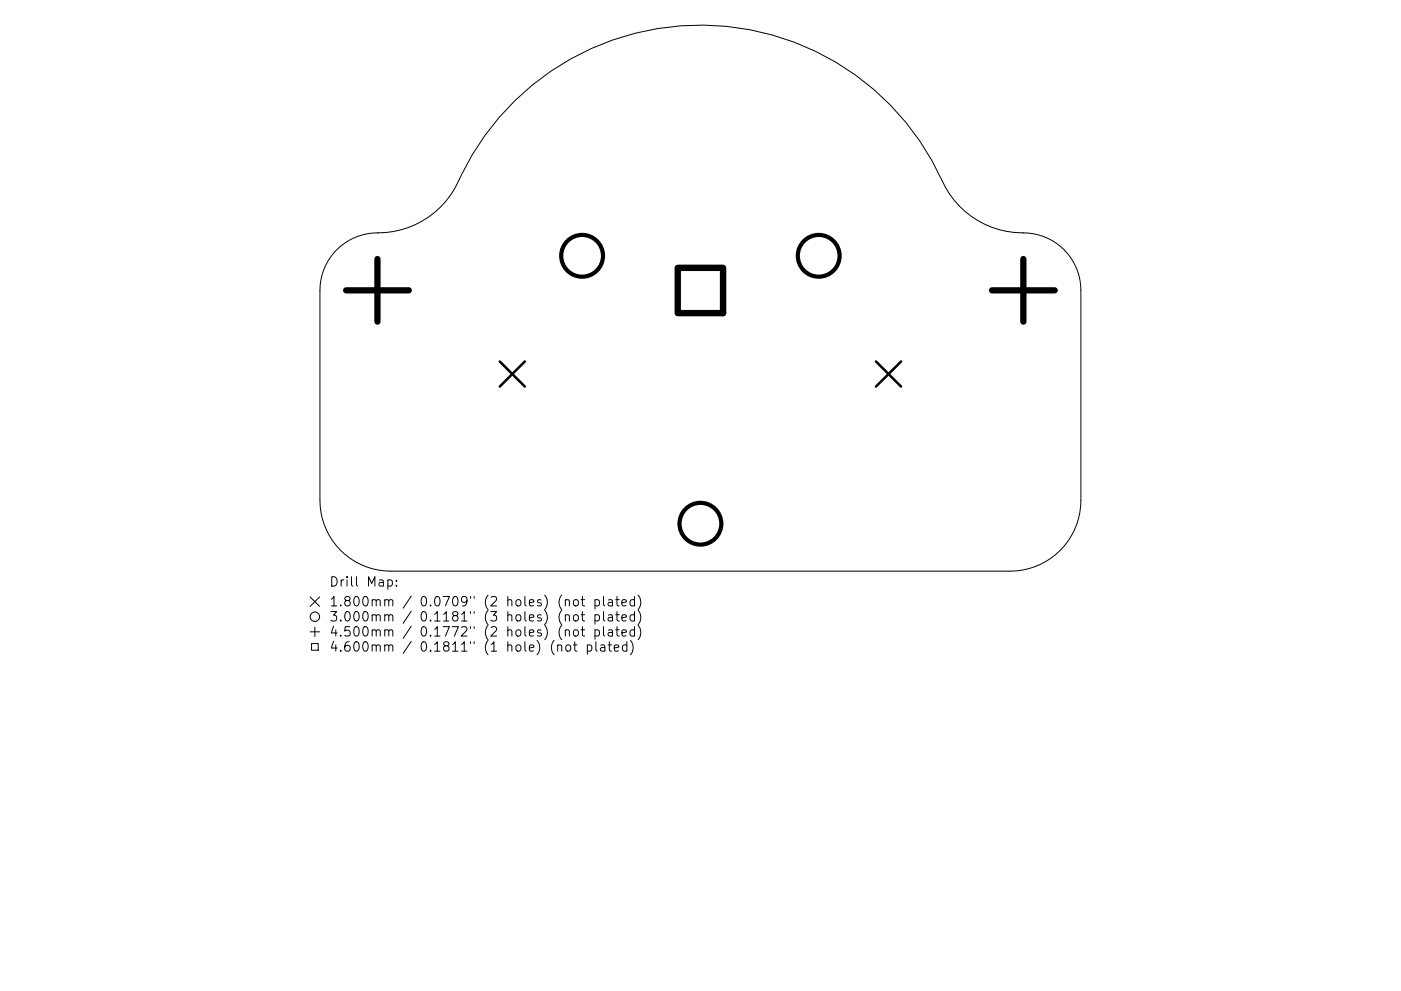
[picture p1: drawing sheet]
<svg xmlns="http://www.w3.org/2000/svg" width="297mm" height="210mm" viewBox="0 0 297 210" stroke-linecap="round" stroke-linejoin="round" font-family="sans-serif">
<defs><g id="words">
<g font-size="2.8">
<text x="69.8" y="124.5">Drill Map:</text>
<text x="69.8" y="128.7">1.800mm / 0.0709&quot; (2 holes) (not plated)</text>
<text x="69.8" y="131.9">3.000mm / 0.1181&quot; (3 holes) (not plated)</text>
<text x="69.8" y="135.1">4.500mm / 0.1772&quot; (2 holes) (not plated)</text>
<text x="69.8" y="138.3">4.600mm / 0.1811&quot; (1 hole) (not plated)</text>
</g>
</g></defs>
<g fill="none" stroke="#000" stroke-width=".21">
<path d="M71.4 53a12.2 12.2 0 0 1 8.7-3.6 18.9 18.9 0 0 0 17.7-12.2 56.4 56.4 0 0 1 52.2-31.9 56.4 56.4 0 0 1 50.5 34.6 19.1 19.1 0 0 0 17.5 9.6 12.2 12.2 0 0 1 11.2 12.1v44.6a15 15 0 0 1-15 15h-131.4a15 15 0 0 1-15-15v-44.6a12.2 12.2 0 0 1 3.6-8.6zM65.8 126.7l2 2M65.8 134.1h2M66.1 136.5h1.4v1.5h-1.4zM66.8 133.1v2M67.8 126.7l-2 2M82.2 123.1l.6-.1 .4 .4v.6l-.2 .3h-.8M84.1 124.2v.2M84.1 123.1v.2M118.2 137a.5 .5 0 0 1 .9 .1v1.1M119.9 127.4l.2-.2 .5 .1 .1 1.3M119.9 130.6a.5 .5 0 0 1 .8 .1v1.1"/>
<path d="M119.9 133.8a.5 .5 0 0 1 .8 .1v1.1M120.1 137a.54 .54 0 0 1 .5-.2 .54 .54 0 0 1 .4 .4v.6a.54 .54 0 0 1-.5 .4 .54 .54 0 0 1-.5-.4zM121.6 136.8h.7M121.7 133.8a.54 .54 0 0 1 .5-.2 .54 .54 0 0 1 .4 .4v.6a.54 .54 0 0 1-.5 .4 .54 .54 0 0 1-.5-.4zM121.8 127.3l.2-.1a.54 .54 0 0 1 .6 .4v.6a.54 .54 0 0 1-.5 .4 .54 .54 0 0 1-.5-.4v-.6zM121.8 130.5a.54 .54 0 0 1 .8 .3v.6a.54 .54 0 0 1-.5 .4 .54 .54 0 0 1-.5-.4v-.6zM121.9 136.2v1.7l.1 .2 .3 .1M123.2 127.2h.8M123.2 130.4h.8M123.2 133.6h.8M123.5 126.6v1.7l.1 .2 .4 .1M123.5 129.8v1.7l.1 .2 .4 .1"/>
<path d="M123.5 133v1.7l.1 .2 .4 .1M124.5 136.9l.6-.1 .4 .4v.6l-.2 .3h-.8M124.5 136.8v2M126.1 127.3l.6-.1 .4 .4v.6l-.2 .3h-.8M126.1 130.5l.6-.1 .4 .4v.6l-.2 .3h-.8M126.1 133.7l.6-.1 .4 .4v.6l-.2 .3h-.8M126.1 127.2v2M126.1 130.4v2M126.1 133.6v2M126.3 136.2v1.7l.3 .3M127.4 136.9h.7l.1 1.3M128 126.6v1.7l.2 .3"/>
<path d="M128 129.8v1.7l.2 .3M128 133v1.7l.2 .3M128.2 137.3l-.6 .1a.39 .39 0 0 0-.3 .4 .39 .39 0 0 0 .3 .4l.6-.1M128.9 136.8h.8M129 127.3h.8l.1 1.3M129 130.5h.8l.1 1.3M129 133.7h.8l.1 1.3M129.2 136.2v1.7l.1 .2 .4 .1M129.9 127.7l-.7 .1a.39 .39 0 0 0-.3 .4 .39 .39 0 0 0 .3 .4l.7-.1M129.9 130.9l-.7 .1a.39 .39 0 0 0-.3 .4 .39 .39 0 0 0 .3 .4l.7-.1M129.9 134.1l-.7 .1a.39 .39 0 0 0-.3 .4 .39 .39 0 0 0 .3 .4l.7-.1M130.2 137.5l1-.2-.1-.4-.6-.1-.3 .3 .1 1h.8"/>
<path d="M130.5 127.2h.8M130.5 130.4h.8M130.5 133.6h.8M130.8 126.6v1.7l.1 .2 .4 .1M130.8 129.8v1.7l.1 .2 .4 .1M130.8 133v1.7l.1 .2 .4 .1M131.9 127.9l.9-.2-.1-.4-.6-.1-.2 .3 .1 1h.7M131.9 131.1l.9-.2-.1-.4-.6-.1-.2 .3 .1 1h.7M131.9 134.3l.9-.2-.1-.4-.6-.1-.2 .3 .1 1h.7M132.9 136.9l-.6-.1-.3 .4v.6l.1 .3h.8M132.9 136.2v2M133.7 135.9a2.29 2.29 0 0 1 0 3"/>
<path d="M134.5 127.3l-.5-.1-.4 .4v.6l.2 .3h.7M134.5 130.5l-.5-.1-.4 .4v.6l.2 .3h.7M134.5 133.7l-.5-.1-.4 .4v.6l.2 .3h.7M134.5 126.6v2M134.5 129.8v2M134.5 133v2M135.3 126.3a2.29 2.29 0 0 1 0 3M135.3 129.5a2.29 2.29 0 0 1 0 3M135.3 132.7a2.29 2.29 0 0 1 0 3"/>
<circle cx="66.8" cy="130.9" r="1"/>
</g>
<path d="M106 76.7l5.3 5.3M111.3 76.7l-5.3 5.3M185.7 76.7l5.3 5.3M191 76.7l-5.3 5.3" fill="none" stroke="#000" stroke-width=".53"/>
<g fill="none" stroke="#000" stroke-width=".89">
<circle cx="123.4" cy="54.3" r="4.4"/>
<circle cx="173.6" cy="54.3" r="4.4"/>
<circle cx="148.5" cy="111.1" r="4.4"/>
</g>
<path d="M80 55v13.2M217 55v13.2M73.4 61.6h13.3M210.3 61.6h13.3" fill="none" stroke="#000" stroke-width="1.3"/>
<path d="M143.7 56.8h9.6v9.6h-9.6z" fill="none" stroke="#000" stroke-width="1.4"/>
<use href="#words"/>
</svg>
